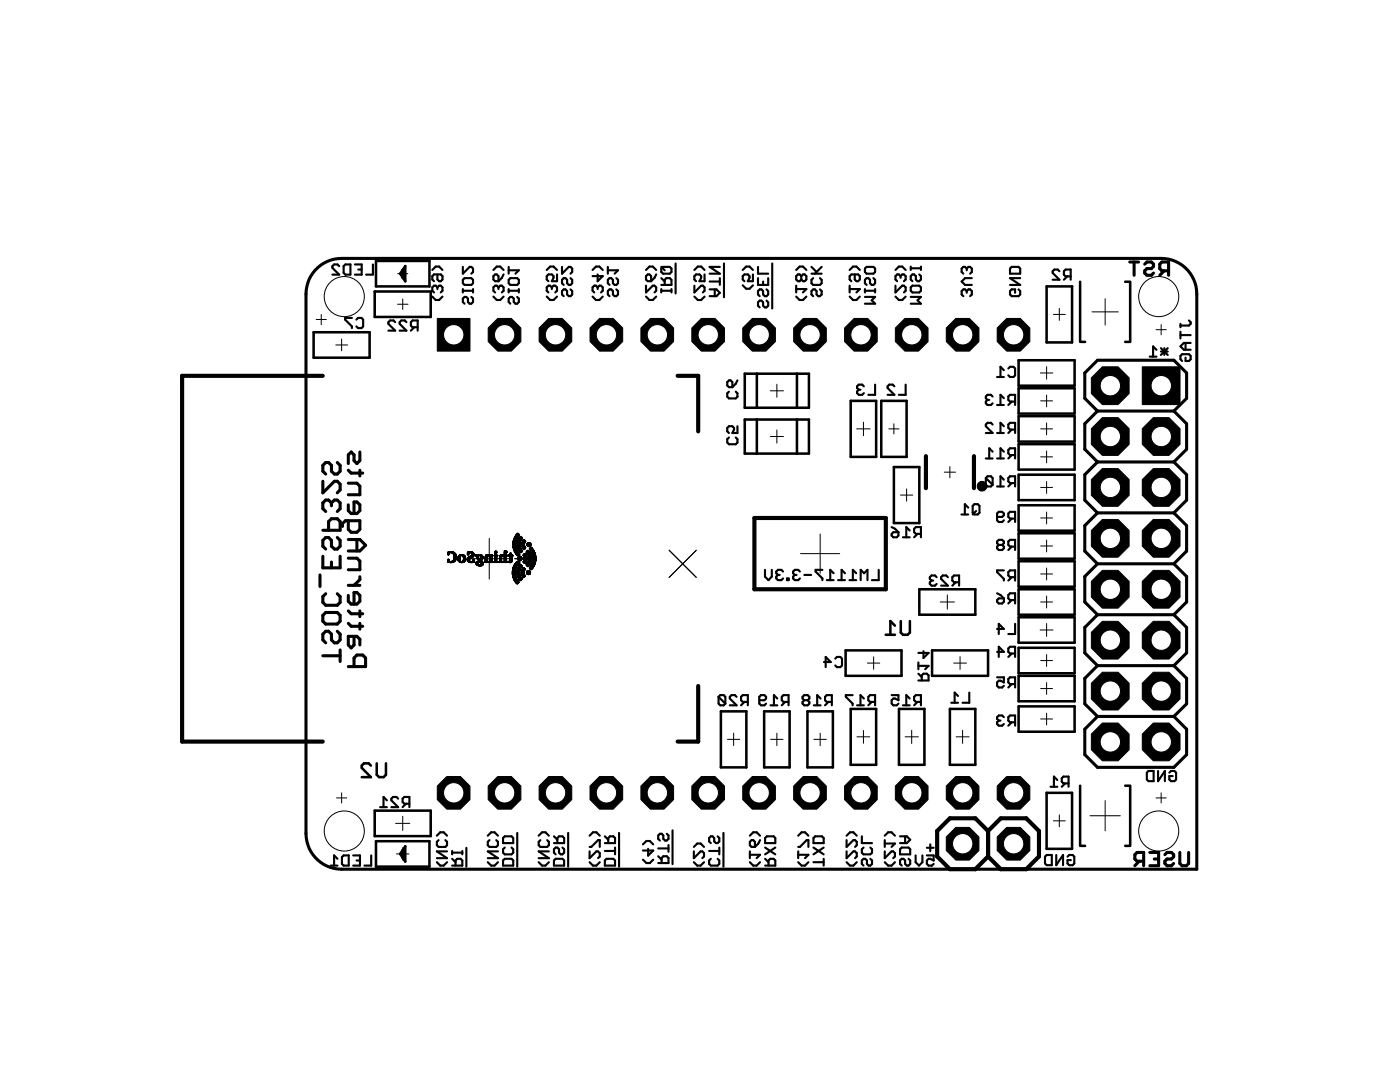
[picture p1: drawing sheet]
<svg xmlns="http://www.w3.org/2000/svg" width="279mm" height="216mm" viewBox="0 0 279 216" stroke-linecap="round" stroke-linejoin="round" font-family="sans-serif">
<g fill="none" stroke="#000" stroke-width=".2">
<path d="M79.4 54.6h2M80.4 53.6v2M80.4 59.6v2.1M220.6 59.6v5.3M63.1 63.8h2M64.1 62.7v2.1M67 68.8h2.4M68.2 67.6v2.4M79.3 60.7h2.1M153.7 78h2.7M155 76.7v2.6M207.6 74.4h2.5"/>
<path d="M207.7 80h2.4M208.9 73.2v2.4M208.9 78.8v2.4M210.2 62.7h2.4M211.4 61.6v2.3M217.9 62.2h5.3M229.4 77h4.7M230.7 65.8h2M231.7 64.8v2M231.7 74.6v4.7M153.7 87.1h2.7M155 85.8v2.6"/>
<path d="M171 85.6h2.7M172.3 84.2v2.7M177.4 85.6h2M178.4 84.6v2M179.7 98.8h2.5M180.9 97.6v2.4M188.4 94.2h2.3M189.6 93.1v2.2M207.7 85.6h2.4M207.7 97.3h2.4M207.7 91.2h2.4M208.9 84.4v2.4"/>
<path d="M208.9 90v2.4M208.9 96.1v2.3M93.6 111.5h8.1M97.6 107.4v8.1M102.7 111.5h2.1M103.7 110.5v2M133.5 109.8l5.5 5.4M139 109.8l-5.5 5.4M159.8 110.5h7.8M163.7 106.6v7.8M189.1 118.7v2.8M207.7 108.9h2.4"/>
<path d="M207.7 103.4h2.4M207.7 114.5h2.4M208.9 102.2v2.3M208.9 107.8v2.3M208.9 113.3v2.4M208.9 118.9v2.4M173.1 132.3h2.5M174.3 131.1v2.4M187.6 120.1h2.9M190.3 132.3h2.6M191.6 131v2.6M207.6 125.7h2.6"/>
<path d="M207.7 131.8h2.4M207.7 120.1h2.4M207.7 137.4h2.4M208.9 124.4v2.6M208.9 130.6v2.4M208.9 136.2v2.4M67.2 159.2h2M68.2 158.2v2M145.2 147.5h2.4M146.4 146.3v2.5M153.8 147.5h2.5M155 146.3v2.5"/>
<path d="M162.4 147.5h2.5M163.7 146.3v2.5M171 147h2.6M172.3 145.8v2.5M180.6 147h2.7M181.9 145.7v2.7M190.8 147h2.6M192.1 145.7v2.6M207.7 143.5h2.4M208.9 142.3v2.4M220.6 159.7v6.1M230.7 159.2h2"/>
<path d="M231.7 158.2v2M79 164.3h2.8M79.1 170.4h2.5M80.4 162.9v2.8M80.4 169.1v2.5M191 168.4h2.2M192.1 167.3v2.2M201.2 168.4h2.2M202.3 167.3v2.2M210.2 163.8h2.4M211.4 162.6v2.4M217.5 162.8h6.1"/>
</g>
<g fill="none" stroke="#000" stroke-width=".42">
<path d="M67.7 53.1l-.3-.3h-.7l-.4 .3v.3l1.4 1.4h-1.4M68.9 52.8h1v2h-1l-.3-.3v-1.4zM70.8 52.8h1.4v2h-1.4M71.5 53.8h.7M74.4 52.8v2h-1.3M86.3 59.2l.7 .7h.6l.7-.7M86.3 53.9l.7-.7h.6l.7 .7M87.3 54.8v1l.3 .3h.4l.3-.3v-.7l-.3-.3h-1.4l-.3 .3v.7l.3 .3M87.3 57.3l-.3-.3h-.4l-.3 .3v.7l.3 .4M87.3 57.3l.3-.3h.4l.3 .3v.7l-.3 .4M87.3 57.3v.4M92.4 55.8l.3-.3h1.4l.3 .3v.7l-.3 .4h-1.4l-.3-.4z"/>
<path d="M92.4 53.3v1.3l1.3-1.3h.4l.3 .3v.7l-.3 .3M92.4 58h2M92.4 57.7v.7M94.1 59.2l.3 .4v.7l-.3 .3h-.4l-.3-.3v-.7l-.4-.4h-.3l-.3 .4v.7l.3 .3M94.4 57.7v.7M98.5 55.1l.3-.3h.3l.4 .3v1h-.7l-.3-.3zM98.5 59.2l.6 .7h.7l.7-.7M98.5 53.9l.6-.7h.7l.7 .7M99.5 57.3l-.4-.3h-.3l-.3 .3v.7l.3 .4M99.5 57.3l.3-.3h.4l.3 .3v.7l-.3 .4M99.5 57.3v.4M100.5 54.8l-.3 .6-.7 .7"/>
<path d="M101.5 55.8l.4-.3h1.3l.3 .3v.7l-.3 .4h-1.3l-.4-.4zM101.5 58h2M101.5 53.9h2l-.6 .7M101.5 53.3v1.3M101.5 57.7v.7M103.2 59.2l.3 .4v.7l-.3 .3h-.3l-.4-.3v-.7l-.3-.4h-.3l-.4 .4v.7l.4 .3M103.5 57.7v.7M109.1 59.2l.7 .7h.7l.7-.7M109.1 53.9l.7-.7h.7l.7 .7M110.1 57.3l-.3-.3h-.3l-.4 .3v.7l.4 .4M110.1 57.3l.4-.3h.3l.4 .3v.7l-.4 .4M110.1 57.3v.4"/>
<path d="M111.2 54.8v1.3h-1.1l.4-.7v-.3l-.4-.3h-.6l-.4 .3v.7l.4 .3M112.2 53.3v1.3l1.3-1.3h.4l.3 .3v.7l-.3 .3M113.9 55.5l.3 .3v.7l-.3 .4h-.4l-.3-.4v-.7l-.4-.3h-.3l-.3 .3v.7l.3 .4M113.9 57.7l.3 .4v.7l-.3 .3h-.4l-.3-.3v-.7l-.4-.4h-.3l-.3 .4v.7l.3 .3M118.3 59.2l.6 .7h.7l.7-.7M118.3 53.9l.6-.7h.7l.7 .7M119.3 57.3l-.4-.3h-.3l-.3 .3v.7l.3 .4M119.3 57.3l.3-.3h.4l.3 .3v.7l-.3 .4M119.3 54.8v1.3l1-1h-2M119.3 57.3v.4M121.3 53.3v1.3M121.3 53.9h2l-.6 .7"/>
<path d="M123 55.5l.3 .3v.7l-.3 .4h-.3l-.4-.4v-.7l-.3-.3h-.4l-.3 .3v.7l.3 .4M123 57.7l.3 .4v.7l-.3 .3h-.3l-.4-.3v-.7l-.3-.4h-.4l-.3 .4v.7l.3 .3M128.9 55.1l.4-.3h.3l.3 .3v1h-.6l-.4-.3zM128.9 57v1.4l1.4-1.4h.3l.4 .3v.7l-.4 .4M128.9 59.2l.7 .7h.7l.7-.7M128.9 53.9l.7-.7h.7l.7 .7M131 54.8l-.4 .6-.7 .7M132 53.3l.7 .6M132 56.9h2v-1.1l-.3-.3h-.7l-.3 .3v1.1M132 53.6l.3-.3h1.4l.3 .3v.7l-.3 .3h-1.4l-.3-.3zM132 58h2M132 57.7v.7"/>
<path d="M132 55.5l.7 .7M134 57.7v.7M134.8 52.6v6M138.6 57v1.4l1.3-1.4h.4l.3 .3v.7l-.3 .4M138.6 59.2l.7 .7h.6l.7-.7M138.6 53.9l.7-.7h.6l.7 .7M140.6 54.8v1.3h-1l.3-.7v-.3l-.3-.3h-.7l-.3 .3v.7l.3 .3M141.6 57.7h1.4l.7 .7-.7 .7h-1.4M141.6 56.2h2.1M142.6 57.7v1.4M143.7 53.3h-2.1l2.1 1.3h-2.1M143.7 55.5v1.4"/>
<path d="M144.5 52.6v6.7M148.2 56.9l.7 .7h.7l.7-.7M148.2 53.9l.7-.7h.7l.7 .7M150.3 54.8v1.3h-1.1l.4-.7v-.3l-.4-.3h-.6l-.4 .3v.7l.4 .3M151.3 55.5v1.4h2v-1.4M151.3 53.3v1.3h2M152.3 56.2v.7M153 57.7l.3 .4v.7l-.3 .3h-.4l-.3-.3v-.7l-.3-.4h-.4l-.3 .4v.7l.3 .3M153 60l.3 .3v.7l-.3 .3h-.4l-.3-.3v-.7l-.3-.3h-.4l-.3 .3v.7l.3 .3M154.1 52.6v9M158.9 59.2l.7 .7h.7l.6-.7M158.9 53.9l.7-.7h.7l.6 .7"/>
<path d="M158.9 57.7h2l-.6 .7M158.9 57v1.4M159.9 55.1l-.3-.3h-.4l-.3 .3v.7l.3 .3h.4l.3-.3M159.9 55.1l.4-.3h.3l.3 .3v.7l-.3 .3h-.3l-.4-.3M159.9 55.1v.7M161.9 54.6h2.1M161.9 53.3l1.1 1M162.3 55.5l-.4 .3v.7l.4 .4h1.3l.4-.4v-.7l-.4-.3M163.6 57.7l.4 .4v.7l-.4 .3h-.3l-.3-.3v-.7l-.4-.4h-.3l-.4 .4v.7l.4 .3M164 53.3l-1.4 1.3M169.6 53.9l.6-.7h.7l.7 .7M169.6 59.2l.6 .7h.7l.7-.7"/>
<path d="M169.6 57.7h2l-.7 .7M169.6 57v1.4M170.6 54.8v1l.3 .3h.4l.3-.3v-.7l-.3-.3h-1.4l-.3 .3v.7l.3 .3M172.6 53.6l.4-.3h1.3l.3 .3v.7l-.3 .3h-1.3l-.4-.3zM172.6 59.2h2l-.6 .7 .6 .7h-2M172.6 57.7v.7M172.6 58h2M174.3 55.5l.3 .3v.7l-.3 .4h-.3l-.4-.4v-.7l-.3-.3h-.3l-.4 .3v.7l.4 .4M174.6 57.7v.7M178.7 57v1.4l1.4-1.4h.3l.3 .3v.7l-.3 .4M178.7 59.2l.7 .7h.7l.6-.7M178.7 53.9l.7-.7h.7l.6 .7"/>
<path d="M179.7 55.1l.4-.3h.3l.3 .3v.7l-.3 .3M179.7 55.1l-.3-.3h-.4l-.3 .3v.7l.3 .3M179.7 55.1v.3M181.8 57.3l.3-.3h1.4l.3 .3v.7l-.3 .4h-1.4l-.3-.4zM181.8 59.2h2l-.7 .7 .7 .7h-2M181.8 53.2v.7M181.8 53.5h2M183.5 54.8l.3 .3v.7l-.3 .3h-.4l-.3-.3v-.7l-.4-.3h-.3l-.3 .3v.7l.3 .3M183.8 53.2v.7M192.9 58.1l-.3-.4h-.3l-.4 .4v.7l.4 .3M192.9 58.1l.4-.4h.3l.4 .4v.7l-.4 .3M192.9 53.6l-.3-.3h-.3l-.4 .3v.7l.4 .3"/>
<path d="M192.9 53.6l.4-.3h.3l.4 .3v.7l-.4 .3M192.9 53.6v.3M192.9 58.1v.3M194 55.5h-1.4l-.7 .7 .7 .7h1.4M201.6 53.6l.3-.3h1.4l.3 .3v1h-2zM203.3 57.7l.3 .4v.7l-.3 .3h-1.4l-.3-.3v-.7l.3-.4h.7v.7M203.6 55.5h-2l2 1.4h-2M211.4 54.1l-.3-.3h-.7l-.3 .3v.4l1.3 1.3h-1.3M213 55.1l-.7 .7M213.7 55.1h-1l-.4-.3v-.7l.4-.3h1v2M70.2 63.4h-1.3v.4l1.3 1.3v.4M71.1 63.8l.4-.4h.6l.4 .4v1.3l-.4 .4h-.6l-.4-.4"/>
<path d="M78.9 64.3l-.4-.4h-.6l-.4 .4v.3l1.4 1.4h-1.4M81.1 64.3l-.3-.4h-.7l-.3 .4v.3l1.3 1.4h-1.3M82.7 65.3l-.7 .7M83.4 65.3h-1.1l-.3-.3v-.7l.3-.4h1.1v2.1M145.1 76.2l.4-.3h.3l.4 .3v1.1h-.7l-.4-.4zM145.5 78.1l-.4 .4v.7l.4 .3h1.3l.4-.3v-.7l-.4-.4M147.2 75.9l-.4 .7-.6 .7M171.4 77.8l-.4 .3v.3l.4 .4h.7l.3-.4M171.4 77.8h.3M172.4 77.1l-.3-.3h-.7l-.4 .3v.3l.4 .4M174.6 76.8v2h-1.3M178.5 77.1l-.3-.3h-.7l-.4 .3v.3l1.4 1.4h-1.4"/>
<path d="M180.7 76.8v2h-1.3M197.1 79.8l-.4 .3v.4l.4 .3h.7l.3-.3M197.1 79.8h.3M198.1 79.1l-.3-.3h-.7l-.4 .3v.4l.4 .3M199 75.2h1.3M200.3 73.9l-.6-.7v2M200.3 79.5l-.6-.7v2M201.2 73.5l.4-.3h.6l.4 .3v1.4l-.4 .3h-.6l-.4-.3M229.4 71.2h1.4M230.8 69.8l-.7-.7v2.1M231.7 69.5l1.3 1.3M231.7 70.1h1.3"/>
<path d="M232.4 69.5v1.3M233 69.5l-1.3 1.3M235.6 64.6v.7M235.6 66.2v1.3M235.6 66.9h2M236.6 71.4v.6h.7l.3-.3v-.7l-.3-.3h-1.4l-.3 .3v.7l.3 .3M236.6 68.4v1.4M237.3 63.9l.3 .4v.3l-.3 .4h-1.7M237.6 68.4h-1.3l-.7 .7 .7 .7h1.3M145.5 87.3l-.4 .3v.7l.4 .3h1.3l.4-.3v-.7l-.4-.3M147.2 85v1.4h-1l.3-.7v-.3l-.3-.4h-.7l-.4 .4v.7l.4 .3M196.7 95.4l.4-.4h.7l.3 .4v1.3"/>
<path d="M196.7 95.4v1.3l.4 .4h.7l.3-.4M196.7 95.4l1.4 1.3M196.7 91.5h1.4M198.1 84.7l-.3-.3h-.7l-.4 .3v.3l1.4 1.4h-1.4M198.1 90.1l-.7-.6v2M199 97.1h1.3M199 91.5h1.3M199 86.4h1.3M199 80.8h1.3M200.3 85l-.6-.6v2M200.3 90.1l-.6-.6v2M200.3 95.7l-.6-.7v2.1"/>
<path d="M201.9 96.4l-.7 .7M201.9 90.8l-.7 .7M201.9 85.7l-.7 .7M201.9 80.1l-.7 .7M202.6 80.1h-1l-.4-.3v-.7l.4-.3h1v2M202.6 85.7h-1l-.4-.3v-.7l.4-.3h1v2M202.6 90.8h-1l-.4-.3v-.7l.4-.3h1v2M202.6 96.4h-1l-.4-.3v-.7l.4-.4h1v2.1M152.7 113.7v1.4l.7 .7 .6-.7v-1.4M155.3 114.7l-.4 .4v.3l.4 .4h.6l.4-.4M155.3 114.7h.3M156.3 114l-.4-.3h-.6l-.4 .3v.4l.4 .3"/>
<path d="M157.1 115.4h.3v.4h-.3zM158.6 114.7l-.3 .4v.3l.3 .4h.7l.3-.4M158.6 114.7h.4M159.6 114l-.3-.3h-.7l-.3 .3v.4l.3 .3M160.5 114.7h1.4M164.1 113.7h-1.3v.3l1.3 1.4v.4M165 115.8h1.4M166.4 114.4l-.7-.7v2.1M167.3 115.8h1.3M168.6 114.4l-.6-.7v2.1M169.5 115.8h1.4M170.9 114.4l-.7-.7v2.1"/>
<path d="M171.8 115.8v-2.1l.6 .7 .7-.7v2.1M175.4 113.7v2.1h-1.4M177.9 106.5l.4-.3h1v.7l-.3 .3h-.7l-.4-.3zM177.9 105.2l.7 .3 .7 .7M180.2 107.2h1.3M181.5 105.9l-.6-.7v2M183.1 106.5l-.7 .7M183.8 106.5h-1l-.4-.3v-.7l.4-.3h1v2M185.9 115.8l-.3 .4v.3l.3 .4h.7l.3-.4M185.9 115.8h.3M186.9 115.2l-.3-.4h-.7l-.3 .4v.3l.3 .3M189.2 115.2l-.4-.4h-.6l-.4 .4v.3l1.4 1.4h-1.4"/>
<path d="M190.7 116.2l-.6 .7M191.4 116.2h-1l-.3-.4v-.6l.3-.4h1v2.1M191.9 102.7h1.3M193.2 101.3l-.6-.7v2.1M194.1 100.9l.4-.3h.6l.4 .3v1.4l-.4 .4h-.6l-.4-.4zM194.8 102l-.7 .7M199 119.7l.3-.3h1v.7l-.3 .3h-.7l-.3-.3zM199 103.1h1l.3-.3v-.3l-.3-.4h-.7l-.3 .4v1.3l.3 .4h.7l.3-.4M199 118.4l.7 .3 .6 .7M199.3 108.7l-.3-.3v-.3l.3-.4h.7l.3 .4v.3l-.3 .3M199.3 108.7l-.3 .4v.3l.3 .3h.7l.3-.3v-.3l-.3-.4M199.3 108.7h.7"/>
<path d="M200.3 113.8h-1.3v.4l1.3 1.3v.3M201.9 109.1l-.7 .6M201.9 119.7l-.7 .7M201.9 103.5l-.7 .7M201.9 115.2l-.7 .6M202.6 103.5h-1l-.4-.4v-.6l.4-.4h1v2.1M202.6 109.1h-1l-.4-.4v-.6l.4-.4h1v2M202.6 115.2h-1l-.4-.4v-.6l.4-.4h1v2M202.6 119.7h-1l-.4-.3v-.7l.4-.3h1v2M143.4 139l.3-.3h.7l.4 .3v1.4M143.4 139v1.4l.3 .3h.7l.4-.3M143.4 139l1.4 1.4"/>
<path d="M147 139l-.3-.3h-.7l-.4 .3v.4l1.4 1.3h-1.4M151.5 139.7h1l.4-.3v-.4l-.4-.3h-.6l-.4 .3v1.4l.4 .3h.6l.4-.3M155.1 139.4l-.6-.7v2M160.5 139.7l-.3-.3v-.4l.3-.3h.7l.3 .3v.4l-.3 .3M160.5 139.7l-.3 .4v.3l.3 .3h.7l.3-.3v-.3l-.3-.4M160.5 139.7h.7M163.8 139.4l-.7-.7v2M164.4 132.1h1.4l-1-1v2M166.7 131.4l.3-.3h.7l.3 .3v1.4l-.3 .3h-.7l-.3-.3M170.2 138.7h-1.4v.3l1.4 1.4v.3M172.4 139.4l-.7-.7v2M177.9 138.7h1.4v1l-.7-.3h-.3l-.4 .3v.7l.4 .3h.7l.3-.3"/>
<path d="M181.5 139.4l-.6-.7v2M183.3 135.8h2v-1l-.3-.4h-.7l-.3 .4v1M183.3 134.4l.7 .7M183.3 132.9h2l-.7 .6M183.3 132.2v1.3M184.3 129.9v1.4l1-1h-2M191.2 138.9l-.7-.7v2M193.4 138.2v2h-1.3M199 135.1h1.3v1.1l-.6-.4h-.4l-.3 .4v.6l.3 .4h.7l.3-.4M199 125.5h1.3l-1-1v2M199 130.1h1.3l-1-1v2M201.9 130.4l-.7 .7"/>
<path d="M201.9 136.5l-.7 .7M202.6 124.5v2h-1.4M202.6 130.4h-1l-.4-.3v-.7l.4-.3h1v2M202.6 136.5h-1l-.4-.3v-.7l.4-.4h1v2.1M77.2 159.7l-.7-.7v2.1M79.5 159.4l-.4-.4h-.7l-.3 .4v.3l1.4 1.4h-1.4M148.6 140.1l-.7 .6M149.2 140.1h-1l-.3-.4v-.7l.3-.3h1v2M153.8 140.7h1.3M156.7 140.1l-.7 .6M157.4 140.1h-1l-.4-.4v-.7l.4-.3h1v2M162.4 140.7h1.4"/>
<path d="M165.3 140.1l-.6 .6M166 140.1h-1l-.3-.4v-.7l.3-.3h1v2M171 140.7h1.4M174 140.1l-.7 .6M174.6 140.1h-1l-.3-.4v-.7l.3-.3h1v2M180.2 140.7h1.3M183.1 140.1l-.7 .6M183.8 140.1h-1l-.4-.4v-.7l.4-.3h1v2M189.8 140.2h1.4M199.3 143.8l-.3 .3v.4l.3 .3h.7l.3-.3M199.3 143.8h.4M200.3 143.1l-.3-.3h-.7l-.3 .3v.3l.3 .4"/>
<path d="M201.9 144.1l-.7 .7M202.6 144.1h-1l-.4-.3v-.7l.4-.3h1v2M209.7 157h1.3M211 155.6l-.7-.6v2M212.6 156.3l-.7 .7M213.3 156.3h-1.1l-.3-.3v-.7l.3-.3h1.1v2M228.9 154.2l.3-.4h1v2.1h-1l-.3-.4zM231.1 153.8v2.1l1.4-2.1v2.1M233.4 154.2l.3-.4h.7l.3 .4v1.3l-.3 .4h-.7l-.3-.4v-.6h.6M66 172.7h1.4M67.4 171.4l-.7-.7v2M68.2 171l.4-.3h1v2h-1l-.4-.3z"/>
<path d="M70.5 170.7h1.3v2h-1.3M71.2 171.7h.6M74.1 170.7v2h-1.4M75.9 161.1h1.3M81 160.4l-.7 .7M81.7 160.4h-1l-.4-.4v-.6l.4-.4h1v2.1M87.2 172l.7 .7h.6l.7-.7M87.2 166.8l.7-.7h.6l.7 .7M87.5 167.6l-.3 .4v.7l.3 .3h1.4l.3-.3v-.7l-.3-.4M89.2 169.9h-2l2 1.3h-2M90.2 172.7h2.1v-1l-.4-.3h-.7l-.3 .3v1M90.2 171.4l.7 .6"/>
<path d="M90.2 169.8v.7M90.2 170.1h2.1M92.3 169.8v.7M93.1 169.2v3.7M97.3 172l.7 .7h.7l.7-.7M97.3 166.8l.7-.7h.7l.7 .7M97.7 167.6l-.4 .4v.7l.4 .3h1.3l.4-.3v-.7l-.4-.4M99.4 169.9h-2.1l2.1 1.3h-2.1M100.4 171.7l.3-.3h1.4l.3 .3v1h-2zM100.4 167.2l.3-.3h1.4l.3 .3v1h-2zM100.7 169.1l-.3 .4v.6l.3 .4h1.4l.3-.4v-.6l-.3-.4M103.2 166.2v6.7"/>
<path d="M107.5 172l.7 .7h.7l.6-.7M107.5 166.8l.7-.7h.7l.6 .7M107.8 167.6l-.3 .4v.7l.3 .3h1.4l.3-.3v-.7l-.3-.4M109.5 169.9h-2l2 1.3h-2M110.6 171.7l.3-.3h1.3l.4 .3v1h-2zM110.6 168.2h2v-1l-.4-.3h-.6l-.4 .3v1M110.6 166.9l.6 .7M112.2 169.1l.4 .4v.6l-.4 .4h-.3l-.3-.4v-.6l-.4-.4h-.3l-.3 .4v.6l.3 .4M113.4 166.2v6.7M117.7 169h.3l1.4-1.4h.3v1.4M117.7 172l.6 .7h.7l.7-.7M117.7 169.9v1.3l1.3-1.3h.4l.3 .3v.7l-.3 .3"/>
<path d="M117.7 166.8l.6-.7h.7l.7 .7M120.7 171.7l.4-.3h1.3l.3 .3v1h-2zM120.7 168.2h2v-1l-.3-.3h-.7l-.3 .3v1M120.7 169.8h2M120.7 166.9l.7 .7M122.7 169.1v1.4M123.5 166.2v6.7M128.3 171.5l.7 .7h.7l.7-.7M128.3 168.5l.7-.7h.7l.7 .7M129.3 169.4v1.3l1.1-1h-2.1M131.4 172.2h2v-1l-.3-.3h-.7l-.4 .3v1M131.4 170.9l.6 .6"/>
<path d="M131.4 169.3h2M133.1 166.4l.3 .3v.7l-.3 .3h-.4l-.3-.3v-.7l-.4-.3h-.3l-.3 .3v.7l.3 .3M133.4 168.6v1.4M134.2 165.7v6.7M138.5 172l.6 .7h.7l.7-.7M138.5 169.9v1.3l1.3-1.3h.4l.3 .3v.7l-.3 .3M138.5 169l.6-.7h.7l.7 .7M141.5 169.8h2.1M141.9 171.4l-.4 .3v.7l.4 .3h1.3l.4-.3v-.7l-.4-.3M143.2 166.9l.4 .3v.7l-.4 .3h-.3l-.4-.3v-.7l-.3-.3h-.3l-.4 .3v.7l.4 .3M143.6 169.1v1.4M144.4 166.2v6.7"/>
<path d="M149.6 168l.4-.4h.3l.4 .4v1h-.7l-.4-.3zM149.6 172l.7 .7h.7l.7-.7M149.6 170.6h2.1l-.7 .6M149.6 166.8l.7-.7h.7l.7 .7M149.6 169.9v1.3M151.7 167.6l-.4 .7-.6 .7M152.7 172.7h2v-1l-.3-.3h-.7l-.3 .3v1M152.7 167.2l.3-.3h1.4l.3 .3v1h-2zM152.7 171.4l.7 .6M152.7 169.1l2 1.4M154.7 169.1l-2 1.4M159.3 172l.7 .7h.7l.6-.7"/>
<path d="M159.3 170.6h2l-.6 .6M159.3 169h.3l1.4-1.4h.3v1.4M159.3 166.8l.7-.7h.7l.6 .7M159.3 169.9v1.3M162.3 167.2l.4-.3h1.3l.4 .3v1h-2.1zM162.3 172h2.1M162.3 169.1l2.1 1.4M164.4 171.4v1.3M164.4 169.1l-2.1 1.4M169 172l.6 .7h.7l.7-.7M169 169.9v1.3l1.3-1.3h.3l.4 .3v.7l-.4 .3M169 166.8l.6-.7h.7l.7 .7"/>
<path d="M169 167.6v1.4l1.3-1.4h.3l.4 .4v.7l-.4 .3M172 166.9v1.3h2M172.3 169.1l-.3 .4v.6l.3 .4h1.4l.3-.4v-.6l-.3-.4M173.7 171.4l.3 .3v.7l-.3 .3h-.3l-.4-.3v-.7l-.3-.3h-.4l-.3 .3v.7l.3 .3M176.6 172l.6 .7h.7l.7-.7M176.6 169.9v1.3l1.3-1.3h.4l.3 .3v.7l-.3 .3M176.6 166.8l.6-.7h.7l.7 .7M176.6 168.3h2l-.7 .7M176.6 167.6v1.4M179.6 169.5l.4-.4h1.3l.4 .4v1h-2.1zM179.6 166.9h1.4l.7 .7-.7 .6h-1.4M180.6 166.9v1.3"/>
<path d="M181.3 171.4l.4 .3v.7l-.4 .3h-.3l-.4-.3v-.7l-.3-.3h-.3l-.4 .3v.7l.4 .3M182.7 170.7v1.3l.7 .7 .7-.7v-1.3M185 170.7h1.3v1l-.6-.3h-.4l-.3 .3v.7l.3 .3h.7l.3-.3M185 169.2h1.3M185.7 168.5v1.3M208.9 170.6h1v2h-1l-.3-.3v-1.4zM210.8 170.6v2l1.4-2v2M213 170.9l.4-.3h.7l.3 .3v1.4l-.3 .3h-.7l-.4-.3v-.7h.7"/>
</g>
<g fill="none" stroke="#000" stroke-width=".61">
<path d="M225.5 52.3h1.7M226.3 52.3v2.6M228.5 52.7l.4-.4h.9l.4 .4v.4l-.4 .5h-.9l-.4 .4v.5l.4 .4h.9l.4-.4M232.3 54l-.8 .9M233.2 54h-1.3l-.4-.4v-.9l.4-.4h1.3v2.6M64.4 96v2.3l2.3-2.3h.6l.6 .6v1.1l-.6 .6M67.3 92.3l.6 .6v1.1l-.6 .6h-.6l-.6-.6v-1.1l-.5-.6h-.6l-.6 .6v1.1l.6 .6M69.5 96.4h1.7l.6 .6v1.7h-2.3M69.5 93.8l.6 .6h2.3M71.8 90.2v1.7l-.6 .6-.5-.6v-1.1l-.6-.6-.6 .6v1.7M71.8 93.8v1.2M219 82l-2.5-2.5v-5.1l2.5-2.5h15.3l2.5 2.5v5.1l-2.5 2.5"/>
<path d="M219 82l-2.5 2.6v5l2.5 2.6M219 92.2l-2.5 2.5v5.1l2.5 2.5M219 82h15.3M219 92.2h15.3M234.3 82l2.5 2.6v5l-2.5 2.6M234.3 92.2l2.5 2.5v5.1l-2.5 2.5M63.9 114.7v2.3M64.4 105.8h3.5v-1.7l-.6-.6h-1.2l-.5 .6v1.7M64.4 111v2.3h3.5v-2.3M65 118.5l-.6 .5v1.2l.6 .6h2.3l.6-.6v-1.2l-.6-.5M66.1 100.4l.6-.6h.6l.6 .6v1.1l-.6 .6M66.1 100.4v.5"/>
<path d="M66.1 112.1v1.2M66.1 100.4l-.5-.6h-.6l-.6 .6v1.1l.6 .6M67.3 107.3l.6 .5v1.2l-.6 .6h-.6l-.6-.6v-1.2l-.5-.5h-.6l-.6 .5v1.2l.6 .6M69.5 100.7v1.2l.6 .6h1.1l.6-.6v-1.2l-.6-.5h-.5v2.3M69.5 118.8v1.2l.6 .5h1.1l.6-.5v-1.2l-.6-.6h-.5v2.3M69.5 103.9v1.7l.6 .6h1.1l.6-.6v-1.7h-2.9l-.6 .6v.6M69.5 111.4h1.7l.6 .6v1.7h-2.3M69.5 116.8h2.3M69.5 107.7h2.3l1.2 1.1-1.2 1.1h-2.3M71.2 107.7v2.2M71.8 115.1v.6l-1.1 1.1M219 102.3l-2.5 2.6v5.1l2.5 2.5"/>
<path d="M219 112.5l-2.5 2.5v5.1l2.5 2.6M219 102.3h15.3M219 112.5h15.3M234.3 102.3l2.5 2.6v5.1l-2.5 2.5M234.3 112.5l2.5 2.5v5.1l-2.5 2.6M64.4 130.9h3.5M65 122.2h2.3l.6 .6v1.2l-.6 .5h-2.3l-.6-.5v-1.2zM67.3 126l.6 .5v1.2l-.6 .6h-.6l-.6-.6v-1.2l-.5-.5h-.6l-.6 .5v1.2l.6 .6M67.9 129.7v2.3M69.5 133h3.5v-1.7l-.6-.6h-1.2l-.5 .6v1.7M69.5 124.4l.6 .6h2.3M69.5 121.9l.6 .6h2.3"/>
<path d="M70.7 127v1.7l-.6 .6-.6-.6v-1.7h1.7l.6 .6v1.1M71.8 121.9v1.1M71.8 124.4v1.1M219 122.7l-2.5 2.5v5.1l2.5 2.5M219 132.8l-2.5 2.6v5l2.5 2.6M219 122.7h15.3M219 132.8h15.3M234.3 122.7l2.5 2.5v5.1l-2.5 2.5M234.3 132.8l2.5 2.6v5l-2.5 2.6M219 143l-2.5 2.5v5.1l2.5 2.5h15.3l2.5-2.5v-5.1l-2.5-2.5M219 143h15.3M227.4 171.9l-.9 .8"/>
<path d="M228.2 171.9h-1.3l-.4-.5v-.9l.4-.4h1.3v2.6M229.5 170.1h1.7v2.6h-1.7M230.4 171.4h.8M232.5 170.5l.4-.4h.9l.4 .4v.5l-.4 .4h-.9l-.4 .5v.4l.4 .4h.9l.4-.4M235.5 170.1v2.2l.4 .4h.9l.4-.4v-2.2"/>
</g>
<g fill="none" stroke="#000" stroke-width=".51">
<path d="M74.8 58.2h11.2v5h-11.2zM75 52.1h10.7v5h-10.7zM80.4 53.8v1.6M80.6 53.6v2M80.9 53.1v3l-1-1.5zM208.9 57.1h5.1v11.2h-5.1zM215.6 56.2v12M224.6 56.2h.8M225.6 56.2v12M62.6 66.3h11.2v5.1h-11.2zM148.6 74.6h12.8v6.8h-12.8zM151 74.6v6.8"/>
<path d="M159 74.6v6.8M169.8 80h5.1v11.2h-5.1zM175.9 80h5v11.2h-5zM203.3 71.9h11.2v5.1h-11.2zM203.3 77.5h11.2v5h-11.2zM215.8 68.2h.8M224.6 68.2h.8M148.6 83.7h12.8v6.8h-12.8zM151 83.7v6.8M159 83.7v6.8M178.4 93.2h5.1v11.2h-5.1zM196 97h-.4v.4"/>
<path d="M203.3 83h11.2v5.1h-11.2zM203.3 88.6h11.2v5.1h-11.2zM203.3 94.7h11.2v5.1h-11.2zM183.5 117.6h11.1v5.1h-11.1zM203.3 100.8h11.2v5.1h-11.2zM203.3 106.4h11.2v5.1h-11.2zM203.3 112h11.2v5.1h-11.2zM203.3 117.6h11.2v5.1h-11.2zM168.8 129.8h11.1v5.1h-11.1zM176.8 126.7h1.8M178.6 124.8l-.9-.9v2.8M179.8 123.9v2.3l.4 .5h.9l.5-.5v-2.3"/>
<path d="M186 129.8h11.2v5.1h-11.2zM203.3 123.2h11.2v5h-11.2zM203.3 129.3h11.2v5h-11.2zM203.3 134.9h11.2v5h-11.2zM74 152.8l-.4-.5h-1l-.4 .5v.4l1.8 1.9h-1.8M75.2 152.3v2.3l.4 .5h1l.4-.5v-2.3M143.9 141.9h5v11.2h-5zM152.5 141.9h5.1v11.2h-5.1zM161.1 141.9h5.1v11.2h-5.1zM169.8 141.5h5.1v11.1h-5.1zM179.4 141.5h5.1v11.1h-5.1zM189.6 141.5h5v11.1h-5z"/>
<path d="M203.3 140.9h11.2v5.1h-11.2zM208.9 158.2h5.1v11.2h-5.1zM215.6 156.8v12M224.6 156.8h.8M225.6 156.8v12M74.8 161.8h11.2v5h-11.2zM75 167.9h10.7v5h-10.7zM80.4 169.6v1.6M80.6 169.4v2M80.9 168.9v3l-1-1.5zM215.8 168.8h.8M224.6 168.8h.8"/>
</g>
<g fill="#000" stroke="#000" stroke-width=".2">
<path d="M228 73.2h7.5v7.5h-7.5zM89.4 111.7h.2zM89.4 111.6l.2 .1zM89.4 111.6h.2zM89.4 110.7h.2zM89.4 110.6l.2 .1zM89.4 110.6h.2zM89.4 111.8l.2 .1zM89.4 111.8h.2zM89.4 111.7l.2 .1zM89.4 110.5l.2 .1zM89.4 110.5h.2z"/>
<path d="M89.4 110.4l.2 .1zM89.4 112h.3zM89.4 111.9l.3 .1zM89.4 111.9h.3zM89.4 111.8l.3 .1zM89.4 110.4l.3 .1zM89.4 110.4h.3zM89.4 110.3l.3 .1zM89.4 110.3h.3zM89.4 112l.4 .1zM89.4 110.3h.4zM89.8 112.2l.4 .1z"/>
<path d="M89.8 110.1h.4zM89.6 110.1h.7zM89.7 112.2h.6zM89.5 112.2h.9zM89.5 110.1l.9 .1zM89.5 110.2h1zM89.5 112.1l1 .1zM89.4 112.1l1.2 .1zM89.4 110.2h1.2zM89.4 112.1h1.2zM89.4 110.2l1.2 .1zM89.4 112.1h1.3z"/>
<path d="M89.4 110.2l1.3 .1zM90.1 112l.6 .1zM90.1 110.3h.6zM90.2 112h.5zM90.2 110.3l.5 .1zM90.2 110.3h.5zM90.2 112h.6zM90.3 110.3l.5 .1zM90.3 112h.5zM90.3 111.9l.5 .1zM90.3 110.4h.5zM90.4 111.9h.4z"/>
<path d="M90.4 110.4h.4zM90.4 110.4l.4 .1zM90.4 111.8l.5 .1zM90.4 110.4l.5 .1zM90.4 111.8h.5zM90.4 110.5h.5zM90.5 111.8h.4zM90.5 110.5l.4 .1zM90.5 110.5h.4zM90.5 111.7l.5 .1zM90.5 110.6h.5zM90.5 111.7h.5z"/>
<path d="M90.6 111.7h.4zM90.6 110.6l.4 .1zM90.6 111.6l.4 .1zM90.6 110.7h.4zM90.6 111.5l.4 .1zM90.6 110.7l.4 .1zM90.6 111.6h.4zM90.6 111.5h.5zM90.6 110.8l.5 .1zM90.6 110.8h.5zM90.6 111.4l.5 .1zM90.6 111.4h.5z"/>
<path d="M90.7 111.3l.4 .1zM90.7 111h.4zM90.6 110.9l.5 .1zM90.6 110.9h.5zM90.6 111.3l.5 .1zM90.6 111.3h.5zM90.6 111.2l.5 .1zM90.6 111.2h.5zM90.6 111.1l.5 .1zM90.6 111.1h.5zM90.6 111l.5 .1zM90.6 111h.5z"/>
<path d="M91.4 111.6h.4zM91.4 111.5l.4 .1zM91.4 111.5h.4zM91.4 111.4l.4 .1zM91.4 111.4h.4zM91.4 111.3l.4 .1zM91.4 111.3h.4zM91.4 111.6l.4 .1zM91.4 111.7l.4 .1zM91.4 111.7h.4zM91.4 111.2l.4 .1zM91.4 111.2h.4z"/>
<path d="M91.4 111.1l.4 .1zM91.4 111.8l.4 .1zM91.4 111.8h.4zM91.4 111.1h.4zM91.5 111.9h.4zM91.5 111.8l.4 .1zM91.5 111l.4 .1zM91.5 111h.4zM91.5 111.9l.4 .1zM91.5 112h.4zM91.5 110.9l.4 .1zM91.5 112h.5z"/>
<path d="M91.5 110.9h.5zM91.6 112l.4 .1zM91.6 110.8l.4 .1zM91.6 112.1h.5zM91.6 110.8l.5 .1zM92 110.7h.3zM92 112.2l.3 .1zM91.9 110.7h.5zM91.9 112.2h.5zM91.8 110.7h.7zM91.8 112.2h.7zM91.7 110.7l.8 .1z"/>
<path d="M91.8 112.1l.8 .1zM91.7 112.1l.9 .1zM91.7 110.7l.9 .1zM91.7 112.1h.9zM91.7 110.8h.9zM91.6 112.1h1zM91.6 110.8h1zM92.2 112.1h.5zM92.2 110.8l.5 .1zM92.3 110.8l.4 .1zM92.3 112l.4 .1zM92.3 112h.4z"/>
<path d="M92.3 110.9h.4zM92.4 112h.4zM92.4 111h.4zM92.4 110.9l.4 .1zM92.4 111.9l.4 .1zM92.4 111.9h.4zM92.4 111l.4 .1zM92.4 111.8l.5 .1zM92.4 111.8h.5zM92.4 111.1h.5zM92.5 111.8h.4zM92.5 111.1h.4z"/>
<path d="M92.5 111.7l.4 .1zM92.5 111.7h.4zM92.5 111.6l.4 .1zM92.5 111.2l.4 .1zM92.5 111.2h.4zM92.5 111.1l.4 .1zM92.5 111.6h.4zM92.5 111.5l.4 .1zM92.5 111.5h.4zM92.5 111.4l.4 .1zM92.5 111.4h.4zM92.5 111.3l.4 .1z"/>
<path d="M92.5 111.3h.4zM93.3 110.7h.2zM93.3 110.6l.2 .1zM93.3 110.6h.2zM93.3 110.5l.2 .1zM93.3 110.5h.3zM93.3 110.4l.3 .1zM93.3 110.4h.3zM93.3 110.3l.3 .1zM93.3 110.3h.3zM93.2 111.7l.5 .1zM93.2 111.7h.5z"/>
<path d="M93.3 111.8h.4zM93.3 111.7l.4 .1zM93.3 111.9h.4zM93.3 111.8l.4 .1zM93.2 111.6l.5 .1zM93.2 111.6h.5zM93.3 110.3h.4zM93.3 111.9l.4 .1zM93.2 111.5l.5 .1zM93.3 112h.5zM93.4 112h.4zM93.2 111.5h.6z"/>
<path d="M93.3 111.5h.5zM93.4 112h.5zM93.3 111.4l.6 .1zM93.3 111.4h.6zM93.4 112l.6 .1zM93.3 111.4h.7zM93.3 111.3l.7 .1zM93.7 110.1h.3zM93.3 111.3l.8 .1zM93.3 111.3h.8zM93.6 110.1h.5zM93.4 111.3h.8z"/>
<path d="M93.4 111.2l.8 .1zM93.4 110.1l.8 .1zM93.9 112.2l.4 .1zM93.4 111.2l.9 .1zM93.5 111.2h.8zM93.4 110.2h.9zM93.3 110.2h1zM93.3 110.2h1.1zM93.5 111.1l.9 .1zM93.3 110.2l1.1 .1zM93.6 111.1h.8zM93.7 112.2h.7z"/>
<path d="M94 110.3h.4zM94 110.3h.5zM93.7 111l.8 .1zM94.1 110.3l.4 .1zM93.7 111h.8zM93.8 111h.7zM93.7 112.2h.8zM93.9 111h.6zM94.1 110.4h.4zM94 110.9l.6 .1zM94 110.9h.6zM94.2 110.4l.4 .1z"/>
<path d="M94.1 110.4h.5zM93.9 110.9l.7 .1zM94 110.8l.6 .1zM94.1 110.8h.5zM93.6 112.1l1 .1zM94.1 110.7l.5 .1zM94.2 110.6h.4zM94.2 110.5l.4 .1zM94.2 110.5h.4zM94.2 110.7h.4zM94.2 110.6l.4 .1zM93.6 112.1l1.1 .1z"/>
<path d="M93.5 112.1h1.2zM93.4 112.1h1.3zM94.2 112l.5 .1zM94.3 112h.4zM94.4 112h.3zM94.4 111.7l.3 .1zM94.4 111.7h.3zM94.4 111.6l.3 .1zM94.4 111.6h.3zM94.4 111.9l.3 .1zM94.4 111.9h.3zM94.4 111.8l.3 .1z"/>
<path d="M94.4 111.8h.3zM95 112.5h.3zM95 112.6h.4zM95 112.5l.4 .1zM95 112.4l.4 .1zM95 112.4h.4zM95 112.3l.4 .1zM95.1 112.6h.3zM95.1 112.6l.3 .1zM95 112.3h.4zM95.1 112.6l.4 .1zM95.1 112.7h.4z"/>
<path d="M95.1 111l.4 .1zM95 112.2l.5 .1zM95.1 111.3h.4zM95.1 111.2l.4 .1zM95.1 111.2h.4zM95.1 111.1l.4 .1zM95.1 111.1h.4zM95.2 111.4h.3zM95.1 111.3l.4 .1zM95.1 111h.4zM95.2 111h.3zM95.2 111.4l.3 .1z"/>
<path d="M95.2 110.9l.3 .1zM94.8 110.9l.7 .1zM95.2 111.4l.4 .1zM94.8 110.9h.8zM95.2 112.7l.4 .1zM95 112.2l.6 .1zM95.2 111.5h.4zM94.8 110.8l.8 .1zM94.8 110.8h.9zM95.3 111.5h.4zM95 112.2h.7zM95 112.2h.9z"/>
<path d="M95.6 110.7h.3zM95.6 112.9h.4zM95.6 111.7h.4zM95.5 110.7h.5zM95.9 111.7h.1zM95.5 111.6l.5 .1zM95.8 111.7l.3 .1zM95.9 111.7l.2 .1zM95.4 110.7h.7zM95.5 112.9h.6zM95.9 111.8h.2zM95.4 111.6l.7 .1z"/>
<path d="M95.3 110.7l.8 .1zM95 112.1l1.1 .1zM95.1 112.1h1zM95.8 111.8l.3 .1zM95.9 111.8l.2 .1zM95.1 112.1h1.1zM95.2 112l1 .1zM95.3 112h.9zM95.4 112h.8zM95.6 111.9l.6 .1zM95.8 111.9h.4zM95.9 111.9h.3z"/>
<path d="M95.4 111.6h.8zM94.8 110.7l1.4 .1zM95.4 112.8l.8 .1zM95.3 111.6h.9zM94.8 110.8h1.4zM95.3 111.5l.9 .1zM95.8 110.8h.4zM95 112.1l1.2 .1zM95.3 112.8h1zM95.8 111.5h.5zM95.8 110.8l.5 .1zM95.9 112.2h.4z"/>
<path d="M95.9 111.5h.4zM95.9 110.9h.4zM95.9 110.8l.4 .1zM95.2 112.8h1.1zM96 112.2h.3zM95.9 110.9l.4 .1zM95.2 112.7l1.1 .1zM96 112.2l.3 .1zM95.9 111.4l.4 .1zM95.9 111h.4zM96 112.2l.4 .1zM95.9 111.4l.5 .1z"/>
<path d="M95.9 111.4h.5zM95.9 110.9l.5 .1zM95.9 112.7l.5 .1zM95.9 112.7h.5zM96 112.3h.4zM95.9 111.3l.5 .1zM96 111.1h.4zM96 111l.4 .1zM95.9 111h.5zM95.9 112.6l.5 .1zM96 111.3h.4zM96 111.2l.4 .1z"/>
<path d="M96 111.2h.4zM96 111.1l.4 .1zM96 112.6h.4zM96.1 112.4h.3zM96 112.3l.4 .1zM96.1 112.5h.3zM96.1 112.4l.3 .1zM96 112.6h.5zM96 112.5l.5 .1zM96 112.5h.5zM96.8 112l.4 .1zM96.8 112h.4z"/>
<path d="M96.8 111.9l.4 .1zM96.8 111.9h.4zM96.8 111.8l.4 .1zM96.8 111.8h.4zM96.8 111.7l.4 .1zM96.8 111.7h.4zM96.8 111.6l.4 .1zM96.8 111.6h.4zM96.8 111.5l.4 .1zM96.8 111.5h.4zM96.8 111.4l.4 .1zM96.8 111.4h.4z"/>
<path d="M96.8 111.3l.4 .1zM96.8 111.3h.4zM96.8 111.2l.4 .1zM96.8 111.2h.4zM96.8 111.1l.4 .1zM96.8 112.1h.4zM96.8 111.1h.5zM96.9 111l.4 .1zM96.9 111h.4zM96.6 112.1h.8zM97.2 110.7h.2zM96.6 112.2h.8z"/>
<path d="M96.6 112.1l.8 .1zM96.9 110.9l.5 .1zM97.1 110.7h.4zM97 110.7h.5zM97 110.7l.6 .1zM97 110.8h.7zM96.9 110.8h.8zM97.8 110.7h.2zM97.8 110.7h.3zM97.8 112l.4 .1zM97.8 112h.4zM97.8 111.9l.4 .1z"/>
<path d="M97.8 111.9h.4zM97.8 111.8l.4 .1zM97.8 111.8h.4zM97.8 111.7l.4 .1zM97.8 111.7h.4zM97.8 111.6l.4 .1zM97.8 111.6h.4zM97.8 111.5l.4 .1zM97.8 111.5h.4zM97.8 111.4l.4 .1zM97.8 111.4h.4zM97.8 111.3l.4 .1z"/>
<path d="M97.8 111.3h.4zM97.8 111.2l.4 .1zM97.8 111.2h.4zM97.8 111.1l.4 .1zM97.8 111.1h.4zM97.8 111l.4 .1zM97.8 111h.4zM97.7 111h.5zM97.6 110.9l.6 .1zM97.8 112.1h.4zM97.8 110.7l.4 .1zM97.8 110.7l.5 .1z"/>
<path d="M97.8 110.8h.5zM97.6 112.2h.8zM97.6 112.1l.8 .1zM97.6 112.1h.8zM96.9 110.9l1.5 .1zM96.9 110.8l1.5 .1zM96.9 110.9h1.5zM97.8 110.8h.6zM98.7 110.7h.3zM98.8 110.4h.2zM98.8 110h.2zM98.8 110.4h.3z"/>
<path d="M98.8 110h.3zM98.8 110.3l.3 .1zM98.8 110l.3 .1zM98.8 110.7l.3 .1zM98.7 112l.4 .1zM98.7 112h.4zM98.7 111.9l.4 .1zM98.7 111.9h.4zM98.7 111.8l.4 .1zM98.7 111.8h.4zM98.7 111.7l.4 .1zM98.7 111.7h.4z"/>
<path d="M98.7 111.6l.4 .1zM98.7 111.6h.4zM98.7 111.5l.4 .1zM98.7 111.5h.4zM98.7 111.4l.4 .1zM98.7 111.4h.4zM98.7 111.3l.4 .1zM98.7 111.3h.4zM98.7 111.2l.4 .1zM98.7 111.2h.4zM98.7 111.1l.4 .1zM98.7 111.1h.4z"/>
<path d="M98.7 111l.4 .1zM98.7 111h.4zM98.7 110.9l.4 .1zM98.7 112.1h.4zM98.7 110.3h.4zM98.7 110.1h.4zM98.7 110.2l.5 .1zM98.7 110.2h.5zM98.7 110.1l.5 .1zM98.8 110.7l.4 .1zM98.7 110.8h.6zM98.5 112.2h.8z"/>
<path d="M98.5 112.1l.8 .1zM98.5 112.1h.8zM98.7 110.9l.6 .1zM98.7 110.9h.6zM98.7 110.8l.6 .1zM99.7 112l.4 .1zM99.7 112h.4zM99.7 111.9l.4 .1zM99.7 111.9h.4zM99.7 111.8l.4 .1zM99.7 111.8h.4zM99.7 111.7l.4 .1z"/>
<path d="M99.7 111.7h.4zM99.7 111.6l.4 .1zM99.7 111.6h.4zM99.7 111.5l.4 .1zM99.7 111.5h.4zM99.7 111.4l.4 .1zM99.7 111.4h.4zM99.7 111.3l.4 .1zM99.7 111.3h.4zM99.7 111.2l.4 .1zM99.7 111.2h.4zM99.7 111.1l.4 .1z"/>
<path d="M99.7 112.1h.4zM99.7 111.1h.4zM99.7 111l.4 .1zM99.7 111h.5zM99.8 111h.4zM99.5 112.1h.7zM100 110.7h.2zM99.5 112.2h.8zM99.5 112.1l.8 .1zM99.5 112.1h.8zM99.7 110.9l.6 .1zM99.9 110.7h.4z"/>
<path d="M99.9 110.7h.5zM99.9 110.7l.6 .1zM99.8 110.7l.7 .1zM99.8 110.8h.7zM99.8 110.8h.8zM100.7 109.9h.1zM100.6 109.9l.3 .1zM100.6 109.9l.4 .1zM100.6 112l.4 .1zM100.6 112h.4zM100.6 111.9l.4 .1zM100.6 111.9h.4z"/>
<path d="M100.6 111.8l.4 .1zM100.6 111.8h.4zM100.6 111.7l.4 .1zM100.6 111.7h.4zM100.6 111.6l.4 .1zM100.6 111.6h.4zM100.6 111.5l.4 .1zM100.6 111.5h.4zM100.6 111.4l.4 .1zM100.6 111.4h.4zM100.6 111.3l.4 .1zM100.6 111.3h.4z"/>
<path d="M100.6 111.2l.4 .1zM100.6 111.2h.4zM100.6 111.1l.4 .1zM100.6 111.1h.4zM100.6 111l.4 .1zM100.6 111h.4zM100.5 110.9l.5 .1zM99.8 110.9h1.2zM99.8 110.8l1.2 .1zM100.6 110.8h.4zM100.6 110.7l.4 .1zM100.6 110.7h.4z"/>
<path d="M100.6 110.6l.4 .1zM100.6 110.6h.4zM100.6 110.5l.4 .1zM100.6 110.5h.4zM100.6 110.4l.4 .1zM100.6 110.4h.4zM100.6 110.3l.4 .1zM100.6 110.3h.4zM100.6 110.2l.4 .1zM100.6 110.2h.4zM100.6 112.1h.4zM99.7 110.9l1.3 .1z"/>
<path d="M100.6 110h.5zM100.7 110h.4zM100.7 110l.5 .1zM100.5 112.2h.7zM100.5 112.1l.7 .1zM100.5 112.1h.7zM100.7 110.2h.6zM100.7 110.1l.6 .1zM100.7 110.1h.6zM100.7 110l.6 .1zM101.7 112.2l.3 .1zM101.8 110.4h.2z"/>
<path d="M101.8 110.3l.2 .1zM101.6 112.2h.4zM101.8 110.4l.2 .1zM101.5 112.2h.5zM101.8 110.5h.2zM101.4 112.1l.7 .1zM101.8 110.5l.3 .1zM101.8 110.5h.3zM101.8 110.6h.3zM101.3 112.1l.8 .1zM101.3 112.1h.8zM101.8 110.6l.3 .1z"/>
<path d="M101.3 112.1h.9zM101.8 110.7h.4zM101.7 112h.5zM101.7 111.9l.5 .1zM101.8 111.8l.4 .1zM101.8 111.8h.4zM101.8 111.7l.4 .1zM101.8 111.7h.4zM101.8 111.6l.4 .1zM101.8 111.6h.4zM101.8 111.5l.4 .1zM101.8 111.5h.4z"/>
<path d="M101.8 111.4l.4 .1zM101.8 111.4h.4zM101.8 111.3l.4 .1zM101.8 111.3h.4zM101.8 111.2l.4 .1zM101.8 111.2h.4zM101.8 111.1l.4 .1zM101.8 111.1h.4zM101.8 111l.4 .1zM101.8 111h.4zM101.8 110.9l.4 .1zM101.3 112l.9 .1z"/>
<path d="M101.6 112h.6zM101.8 111.9h.4zM101.8 110.7l.5 .1zM101.3 110.7l1 .1zM101.3 110.8h1zM101.3 110.9l1.1 .1zM101.3 110.9h1.1zM101.3 110.8l1.1 .1zM101.3 110.8h1.1zM102.3 114.5l.5 .1zM102.3 114.5h.5zM102.3 114.4l.5 .1z"/>
<path d="M102.3 114.4h.5zM102.3 114.3l.5 .1zM102.3 114.3h.5zM102.3 114.2l.5 .1zM102.3 114.2h.5zM102.3 114.1l.5 .1zM102.3 114.1h.5zM102.3 114l.5 .1zM102.3 114h.5zM102.3 113.9l.5 .1zM102.3 114.7l.5 .1zM102.3 114.7h.5z"/>
<path d="M102.3 113.9h.5zM102.3 113.8l.5 .1zM102.3 113.8h.5zM102.3 114.9h.5zM102.3 114.8l.5 .1zM102.3 114.8h.5zM102.3 114.6l.5 .1zM102.3 114.6h.5zM102.3 113.7l.5 .1zM102.3 113.7h.5zM102.3 113.6l.5 .1zM102.3 113.6h.5z"/>
<path d="M102.3 114.9l.6 .1zM102.3 114.9h.6zM102.3 113.6h.6zM102.3 113.5l.6 .1zM102.3 115h.6zM102.3 113.5h.6zM102.4 113.5h.5zM102.4 108.9l.5 .1zM102.4 108.9h.5zM102.4 108.8l.5 .1zM102.4 108.8h.5zM102.4 108.7l.5 .1z"/>
<path d="M102.4 108.7h.5zM102.4 108.6l.5 .1zM102.4 108.6h.5zM102.4 108.5l.5 .1zM102.4 108.5h.5zM102.4 108.4l.5 .1zM102.4 108.4h.5zM102.4 115.1h.5zM102.3 115.1h.6zM102.3 115l.6 .1zM102.3 113.4l.6 .1zM102.4 113.4h.5z"/>
<path d="M102.4 109.1h.5zM102.4 109l.5 .1zM102.4 109h.5zM102.4 108.3l.5 .1zM102.4 113.3h.6zM102.4 109.2h.6zM102.4 109.1l.6 .1zM102.4 109.1h.6zM102.4 108.3l.6 .1zM102.4 108.3h.6zM102.4 108.2l.6 .1zM102.4 108.2h.6z"/>
<path d="M102.4 108.1l.6 .1zM102.4 115.2h.6zM102.4 115.1l.6 .1zM102.4 113.3l.6 .1zM102.4 109.3l.6 .1zM102.4 109.3h.6zM102.4 108l.6 .1zM102.4 108h.6zM102.4 115.3h.6zM102.4 115.2l.6 .1zM102.4 113.2l.6 .1zM102.4 109.2l.6 .1z"/>
<path d="M102.4 108.1h.6zM102.4 113.2h.6zM102.5 109.4l.5 .1zM102.5 109.4h.5zM102.5 109.3l.5 .1zM102.4 107.9l.6 .1zM102.5 107.9l.5 .1zM102.5 107.9h.5zM102.4 115.4h.6zM102.4 115.3l.6 .1zM102.4 113.1l.6 .1zM102.4 113.1h.6z"/>
<path d="M102.5 109.5h.5zM102.4 109.4l.6 .1zM102.4 107.9h.6zM102.4 107.8l.6 .1zM102.5 115.4h.6zM102.5 113.1h.6zM102.5 109.6h.6zM102.5 109.5l.6 .1zM102.5 107.8h.6zM102.5 115.4l.6 .1zM102.5 113l.6 .1zM102.5 107.7h.6z"/>
<path d="M102.5 115.5h.6zM102.5 113h.6zM102.5 109.6l.6 .1zM102.5 107.7l.6 .1zM102.5 112.9l.6 .1zM102.5 112.9h.6zM102.5 109.7h.6zM102.5 107.6l.6 .1zM102.5 107.6h.6zM102.5 115.5l.6 .1zM102.6 109.8h.5zM102.6 109.7l.5 .1z"/>
<path d="M102.6 109.7h.5zM102.6 107.5l.5 .1zM102.5 115.6h.7zM102.5 115.5l.7 .1zM102.6 112.9h.6zM102.6 109.8l.6 .1zM102.6 109.8h.6zM102.6 107.5l.6 .1zM102.6 107.5h.6zM102.6 115.6l.6 .1zM102.6 112.8l.6 .1zM102.6 109.9h.6z"/>
<path d="M102.6 107.4l.6 .1zM102.6 115.7h.6zM102.6 109.9l.6 .1zM102.6 107.4h.6zM102.6 115.7h.7zM102.6 112.8h.7zM102.7 110h.6zM102.6 107.4h.7zM102.7 107.3l.6 .1zM102.6 115.7l.7 .1zM102.6 112.7l.7 .1zM103.2 116.5h.1z"/>
<path d="M102.6 115.8h.7zM102.7 112.7h.6zM102.7 110l.6 .1zM102.7 107.3h.6zM103.1 116.4l.2 .1zM102.7 110.1h.6zM102.7 115.8h.6zM102.7 112.6l.6 .1zM103.2 112l.1 .1zM102.7 107.2l.6 .1zM102.7 107.2h.6zM102.7 115.9h.7z"/>
<path d="M102.7 115.8l.7 .1zM102.7 112.6l.7 .1zM103.1 112.1h.3zM103.1 116.4h.3zM102.7 112.6h.7zM102.7 110.2h.7zM102.7 110.1l.7 .1zM102.7 107.2h.7zM102.7 115.9l.7 .1zM102.8 110.2h.6zM102.7 107.1l.7 .1zM102.8 107.1l.6 .1z"/>
<path d="M103 116.3l.4 .1zM102.7 112.5l.7 .1zM103.1 112.1l.3 .1zM103.3 110.8l.1 .1zM102.8 110.2l.6 .1zM102.7 107.1h.7zM103.3 106.4l.1 .1zM102.8 116h.6zM102.8 112.5h.6zM103.2 110.8l.2 .1zM102.8 110.3h.6zM103.2 106.5h.2z"/>
<path d="M103 116.3h.5zM102.8 116l.7 .1zM102.8 112.5h.7zM103 112.1l.5 .1zM103.2 110.8h.3zM102.8 110.3h.7zM102.8 110.2l.7 .1zM102.8 107.1h.7zM102.8 107l.7 .1zM103.2 106.5h.3zM102.8 116h.7zM102.8 112.4l.7 .1z"/>
<path d="M103 112.2h.5zM102.8 107h.7zM103.2 106.5l.3 .1zM103.2 110.7l.3 .1zM102.8 110.3l.7 .1zM102.9 116.2l.6 .1zM102.8 116.1h.7zM102.8 112.4h.7zM103 112.2l.5 .1zM103 116.2h.5zM102.9 112.4h.6zM103.1 110.7l.4 .1z"/>
<path d="M102.9 110.4h.6zM102.9 106.9l.6 .1zM103.1 106.6h.4zM102.9 116.2h.7zM102.8 116.1l.8 .1zM102.8 112.4h.8zM102.9 112.3l.7 .1zM102.9 112.3h.7zM103.1 110.7h.5zM102.9 110.4h.7zM102.8 106.9l.8 .1zM102.9 106.9h.7z"/>
<path d="M103.1 106.6h.5zM102.9 110.4l.7 .1zM103.1 106.6l.5 .1zM102.9 110.5h.7zM103 110.6l.6 .1zM102.9 106.8l.7 .1zM103 106.7h.6zM103 110.5h.7zM102.9 106.8h.8zM103.2 114.4h.5zM103.2 114.3l.5 .1zM103.2 114.3h.5z"/>
<path d="M103.2 114.2l.5 .1zM103.2 114.2h.5zM103.2 114.1l.5 .1zM103.2 114.1h.5zM103.2 114l.5 .1zM103 110.6h.7zM103 110.5l.7 .1zM103 106.8h.7zM103 106.7l.7 .1zM103 106.7h.7zM103.2 114.5l.5 .1zM103.2 114.5h.5z"/>
<path d="M103.2 114.4l.5 .1zM103.2 114h.5zM103.2 113.9l.5 .1zM103.2 113.9h.5zM103.2 114.7h.5zM103.2 114.6l.5 .1zM103.2 114.6h.5zM103.2 113.8l.5 .1zM103.2 113.8h.5zM103.2 113.7l.5 .1zM103.2 114.7l.6 .1zM103.2 113.7l.6 .1z"/>
<path d="M103.2 114.8l.6 .1zM103.2 114.8h.6zM103.2 113.7h.6zM103.2 113.6l.6 .1zM103.2 108.8l.6 .1zM103.2 108.8h.6zM103.2 108.7l.6 .1zM103.2 108.7h.6zM103.2 108.6l.6 .1zM103.2 108.6h.6zM103.2 108.5l.6 .1zM103.2 108.5h.6z"/>
<path d="M103.2 108.4l.6 .1zM103.3 114.9h.5zM103.3 113.6l.5 .1zM103.3 113.6h.5zM103.3 109l.5 .1zM103.3 109h.5zM103.3 108.9l.5 .1zM103.3 108.9h.5zM103.3 108.4l.5 .1zM103.3 108.4h.5zM103.3 108.3l.5 .1zM103.3 108.3h.5z"/>
<path d="M103.3 114.9l.5 .1zM103.2 113.6h.6zM103.3 113.5l.5 .1zM103.3 108.2l.5 .1zM103.3 115h.5zM103.3 113.5h.5zM103.6 111.8l.2 .1zM103.3 109.2h.5zM103.3 109.1l.5 .1zM103.3 109.1h.5zM103.3 108.2h.5zM103.3 108.1l.5 .1z"/>
<path d="M103.3 115h.6zM103.3 114.9l.6 .1zM103.3 113.5h.6zM103.7 111l.2 .1zM103.3 109.3h.6zM103.3 109.2l.6 .1zM103.3 109.2h.6zM103.3 108.1l.6 .1zM103.3 108.1h.6zM103.3 108l.6 .1zM103.3 115l.6 .1zM103.3 113.4l.6 .1z"/>
<path d="M103.5 111.8h.4zM103.3 115.1h.6zM103.3 113.4h.6zM103.6 111.1h.3zM103.4 109.3l.5 .1zM103.4 109.3h.5zM103.4 108l.5 .1zM103.4 108h.5zM103.4 107.9l.5 .1zM103.8 115.8l.1 .1zM103.3 115.1l.6 .1zM103.3 113.3l.6 .1z"/>
<path d="M103.8 112.6l.1 .1zM103.4 109.4h.5zM103.3 109.3l.6 .1zM103.8 115.8h.1zM103.4 115.2h.5zM103.4 115.1l.5 .1zM103.4 113.3h.5zM103.4 109.4l.5 .1zM103.4 107.9h.5zM103.8 115.8h.2zM103.4 115.2h.6zM103.8 112.7h.2z"/>
<path d="M103.5 111.1h.5zM103.4 115.3h.6zM103.4 115.2l.6 .1zM103.4 113.2l.6 .1zM103.4 109.5h.6zM103.4 107.8l.6 .1zM103.4 107.8h.6zM103.7 115.8h.3zM103.4 113.2h.6zM103.7 112.7l.3 .1zM103.5 111.7l.5 .1zM103.4 109.5l.6 .1z"/>
<path d="M103.7 115.7l.3 .1zM103.4 111.7l.6 .1zM103.5 111.1l.5 .1zM103.9 110.2l.1 .1zM103.4 109.6h.6zM103.4 107.7l.6 .1zM103.9 107.1h.1zM103.7 115.7h.4zM103.5 115.3l.6 .1zM103.4 113.1l.7 .1zM103.7 112.8h.4zM103.4 111.7h.7z"/>
<path d="M103.5 111.2h.6zM103.8 110.2h.3zM103.5 109.6h.6zM103.5 107.7h.6zM103.8 107.1h.3zM103.4 115.4h.7zM103.4 111.6l.7 .1zM103.5 109.6l.6 .1zM103.8 107.1l.3 .1zM103.5 115.4h.6zM103.4 111.2h.7zM103.5 109.7h.6z"/>
<path d="M103.5 107.6l.6 .1zM103.4 113.1h.7zM103.7 112.8l.4 .1zM103.4 111.2l.7 .1zM103.8 110.1l.3 .1zM103.5 109.7l.6 .1zM103.5 107.6h.6zM103.5 107.5l.6 .1zM103.8 107.2h.3zM103.6 115.6l.5 .1zM103.5 113.1h.6zM103.6 112.8l.5 .1z"/>
<path d="M103.4 111.6h.7zM103.4 111.5l.7 .1zM103.4 111.5h.7zM103.4 111.3l.7 .1zM103.4 111.3h.7zM103.5 109.8h.6zM103.6 115.6l.6 .1zM103.5 115.4l.7 .1zM103.5 113l.7 .1zM103.6 112.9h.6zM103.4 111.5h.8zM103.3 111.4l.9 .1z"/>
<path d="M103.4 111.4h.8zM103.7 110.1h.5zM103.7 107.2h.5zM103.6 115.6h.6zM103.5 115.5h.7zM103.5 113h.7zM103.8 110.1h.4zM103.5 109.8h.7zM103.5 107.5l.7 .1zM103.5 107.5h.7zM103.7 107.2l.5 .1zM103.6 115.5l.6 .1z"/>
<path d="M103.7 110l.5 .1zM103.6 109.8l.6 .1zM103.6 107.5h.6zM103.7 107.3h.5zM103.5 115.5l.7 .1zM103.5 112.9l.7 .1zM103.6 107.4l.6 .1zM103.7 110h.6zM103.6 109.9h.7zM103.6 107.4l.7 .1zM103.7 107.3l.6 .1zM103.7 107.3h.6z"/>
<path d="M103.7 109.9l.6 .1zM103.6 109.9l.7 .1zM103.6 107.4h.7zM103.7 107.4h.6zM104.4 115.2h.2zM104 114.3l.6 .1zM104 114.3h.6zM104 114.2l.6 .1zM104 114.2h.6zM104 114.1l.6 .1zM104.4 113.3h.2zM104.1 114.5h.5z"/>
<path d="M104 114.4h.6zM104 114.1h.6zM104.1 114h.5zM104.4 115.1l.2 .1zM104.1 114.4l.5 .1zM104.1 114.4h.5zM104.1 114l.5 .1zM104.4 113.3l.2 .1zM104.1 114.6h.5zM104.1 114.5l.5 .1zM104.1 113.9l.5 .1zM104.1 113.9h.5z"/>
<path d="M104.5 109.6h.1zM104.5 107.7h.1zM104.3 115.1h.4zM104.1 114.6l.6 .1zM104.1 113.9h.6zM104.1 113.8l.6 .1zM104.3 113.4h.4zM104.5 109.6h.2zM104.1 108.8h.6zM104.1 108.7l.6 .1zM104.1 108.7h.6zM104.1 108.6l.6 .1z"/>
<path d="M104.1 108.6h.6zM104.1 108.5l.6 .1zM104.5 107.7h.2zM104.4 115.1h.3zM104.1 114.7h.6zM104.1 113.8h.6zM104.4 113.4h.3zM104.1 108.9l.6 .1zM104.1 108.9h.6zM104.1 108.8l.6 .1zM104.1 108.5h.6zM104.1 108.4l.6 .1z"/>
<path d="M104.1 108.4h.6zM104.5 107.7l.2 .1zM104.1 114.7l.6 .1zM104.1 113.7l.6 .1zM104.2 109h.5zM104.2 108.9l.5 .1zM104.2 108.3l.5 .1zM104.3 115l.4 .1zM104.3 113.4l.4 .1zM104.4 109.5l.3 .1zM104.2 109l.5 .1zM104.2 108.3h.5z"/>
<path d="M104.4 107.8h.3zM104.3 115l.5 .1zM104.2 114.8h.6zM104.2 113.7h.6zM104.3 113.5h.5zM104.4 109.5h.4zM104.2 109.1h.6zM104.2 108.2h.6zM104.4 107.8h.4zM104.3 115h.5zM104.2 114.9h.6zM104.2 114.8l.6 .1z"/>
<path d="M104.2 113.6l.6 .1zM104.2 108.2l.6 .1zM104.2 115h.6zM104.2 113.5h.6zM104.7 110.4l.1 .1zM104.2 109.1l.6 .1zM104.4 107.8l.4 .1zM104.2 114.9l.6 .1zM104.2 113.6h.6zM104.2 113.5l.6 .1zM104.6 112.4h.2zM104.6 110.5h.2z"/>
<path d="M104.4 109.4l.4 .1zM104.2 109.2h.6zM104.2 108.1l.6 .1zM104.4 107.9h.4zM104.3 109.4l.5 .1zM104.2 108.1h.6zM104.3 107.9h.5zM104.6 112.3l.3 .1zM104.6 110.6h.3zM104.3 109.2l.6 .1zM104.3 108.1h.6zM104.5 110.6h.4z"/>
<path d="M104.6 110.5l.3 .1zM104.3 109.4h.6zM104.3 109.3l.6 .1zM104.3 107.9l.6 .1zM104.3 107.9h.6zM104.6 112.3h.3zM104.3 109.3h.6zM104.3 108l.6 .1zM104.3 108h.6zM104.5 112.2l.4 .1zM104.5 112.2h.4zM104.5 110.7h.4z"/>
<path d="M104.5 110.6l.4 .1zM104.5 112.2h.5zM104.4 110.7h.6zM104.4 112.1l.6 .1zM104.4 112.1h.6zM104.4 110.7l.6 .1zM104.4 112l.6 .1zM104.4 110.8l.6 .1zM104.4 110.8h.6zM104.4 112.1h.7zM104.4 110.8h.7zM104.4 112h.7z"/>
<path d="M104.5 112h.6zM104.5 110.9l.6 .1zM104.5 110.9h.6zM104.4 110.8l.7 .1zM104.5 111.9l.6 .1zM104.5 111.9h.6zM104.5 111h.6zM104.6 111.8l.5 .1zM104.6 111.8h.5zM104.6 111.1h.5zM104.6 111l.5 .1zM104.5 111.8l.6 .1z"/>
<path d="M104.6 111.7l.5 .1zM104.6 111.7h.6zM104.6 111.6l.6 .1zM104.6 111.2l.6 .1zM104.6 111.2h.6zM104.6 111.1l.6 .1zM104.6 111.6h.6zM104.6 111.5l.6 .1zM104.6 111.5h.6zM104.7 111.5h.5zM104.7 111.4l.5 .1zM104.6 111.3l.6 .1z"/>
<path d="M104.6 111.3h.6zM104.6 111.4h.6zM105.3 113l.1 .1zM105.3 109.8l.1 .1zM105.3 113h.2zM105.2 109.9h.3zM105.2 109.9l.3 .1zM105.2 112.9l.3 .1zM105.2 112.9h.3zM105.1 112.9h.5zM105.1 110h.5zM105.4 114.6l.2 .1z"/>
<path d="M105.4 113.9h.2zM105.1 112.8l.5 .1zM105.1 110l.5 .1zM105.1 112.8h.5zM105.3 114.6h.3zM105.3 113.9h.3zM105.1 110.1h.5zM105 112.7l.7 .1zM105 110.1l.7 .1zM105 110.1h.7zM105.5 108.3h.2zM105.3 114.6h.4z"/>
<path d="M105.3 113.9h.4zM105 112.7h.7zM105 110.2h.7zM105.4 109l.3 .1zM105 112.6l.7 .1zM105.1 112.6l.6 .1zM105.1 110.2l.6 .1zM105.4 108.3h.3zM105.2 114.5l.5 .1zM105.2 113.9l.5 .1zM105.1 112.6h.6zM105.2 114.5l.6 .1z"/>
<path d="M105.2 114h.6zM105.1 112.6h.7zM105.1 110.3h.7zM105.3 108.3l.5 .1zM105.2 114.5h.6zM105.1 114h.7zM105.2 112.5l.6 .1zM105.2 112.5h.6zM105.2 110.4h.6zM105.2 110.3l.6 .1zM105.3 109h.5zM105.1 114.5h.7z"/>
<path d="M105.1 114.4l.7 .1zM105.1 114l.7 .1zM105.1 114.4h.7zM105.1 114.1l.7 .1zM105.1 114.1h.7zM105.2 112.4l.6 .1zM105.2 110.4l.6 .1zM105.3 108.9l.5 .1zM105.1 114.3l.8 .1zM105.1 114.3h.8zM105.1 114.2l.8 .1zM105.1 114.1l.8 .1z"/>
<path d="M105.3 112.4h.6zM105.3 110.5h.6zM105.3 108.9l.6 .1zM105.3 108.4h.6zM105.1 114.2h.8zM105.3 112.3l.6 .1zM105.3 110.5l.6 .1zM105.2 108.9h.7zM105.2 108.4h.7zM105.3 112.3h.6zM105.3 110.6h.6zM105.2 108.8l.7 .1z"/>
<path d="M105.2 108.4l.7 .1zM105.3 112.2l.6 .1zM105.2 108.8h.7zM105.2 108.5h.7zM105.3 112.2h.6zM105.3 110.7h.6zM105.3 110.6l.6 .1zM105.2 108.5l.7 .1zM105.4 112.1l.6 .1zM105.4 112.1h.6zM105.4 110.7l.6 .1zM105.4 110.7h.6z"/>
<path d="M105.2 108.8h.8zM105.2 108.7l.8 .1zM105.2 108.7h.8zM105.2 108.6l.8 .1zM105.2 108.6h.8zM105.2 108.5l.8 .1zM105.4 112l.6 .1zM105.4 112h.6zM105.4 110.8l.6 .1zM105.4 110.8h.6zM105.1 108.7h.9zM105.1 108.6l.9 .1z"/>
<path d="M105.5 112h.5zM105.5 110.9l.5 .1zM105.5 110.9h.5zM105.5 111.9l.5 .1zM105.5 111.9h.5zM105.5 111.8l.5 .1zM105.5 111l.5 .1zM105.5 111h.5zM105.5 111.8h.5zM105.5 111.1h.5zM105.9 109.2h.1zM105.9 113.6l.2 .1z"/>
<path d="M105.5 111.7l.6 .1zM105.5 111.7h.6zM105.5 111.6l.6 .1zM105.5 111.6h.6zM105.5 111.5l.6 .1zM105.5 111.5h.6zM105.5 111.4l.6 .1zM105.5 111.4h.6zM105.5 111.3l.6 .1zM105.5 111.3h.6zM105.5 111.2l.6 .1zM105.5 111.2h.6z"/>
<path d="M105.5 111.1l.6 .1zM105.5 111.1h.6zM105.9 109.2l.2 .1zM105.9 113.6h.2zM105.9 109.3h.2zM105.8 113.5l.3 .1zM105.8 109.3h.3zM105.8 113.5l.4 .1zM105.8 109.3h.4zM105.8 109.3l.4 .1zM105.8 113.5h.4zM105.7 113.5h.5z"/>
<path d="M105.7 109.4h.5zM105.7 113.4l.6 .1zM105.7 109.5h.6zM105.7 109.4l.6 .1zM105.7 113.4h.6zM105.6 113.3l.7 .1zM105.6 109.5l.7 .1zM105.7 113.3l.6 .1zM105.7 113.3h.6zM105.7 109.6h.6zM105.7 109.5l.6 .1zM105.7 113.3h.7z"/>
<path d="M105.7 109.6h.7zM105.7 113.2l.7 .1zM105.7 109.6l.7 .1zM105.7 113.2h.7zM105.7 109.7h.7zM105.8 113.2h.6zM105.8 113.1l.6 .1zM105.8 109.7h.6zM105.8 113.1l.7 .1zM105.8 109.7l.7 .1zM105.9 113.1h.6zM105.9 109.8h.6z"/>
<path d="M105.8 113.1h.7zM105.9 113l.6 .1zM105.9 109.8l.6 .1zM105.8 109.8h.7zM105.9 113h.7zM105.9 109.9h.7zM105.9 109.8l.7 .1zM105.9 112.9l.7 .1zM105.9 109.9l.7 .1zM106 112.9h.6zM106 110h.6zM106 109.9l.6 .1z"/>
<path d="M106 112.8l.6 .1zM106 110l.6 .1zM106 112.8h.6zM106 110.1h.6zM106.1 112.8h.6zM106.1 112.7l.6 .1zM106.1 110.1l.6 .1zM106.1 110.1h.6zM106.1 112.7h.6zM106.1 110.2h.6zM106.1 112.6l.6 .1zM106.1 112.6h.6z"/>
<path d="M106.1 110.2l.6 .1zM106.2 112.6h.5zM106.2 112.5l.5 .1zM106.2 110.3l.5 .1zM106.2 110.3h.5zM106.2 112.5h.6zM106.2 112.4h.6zM106.2 110.5h.6zM106.2 110.4l.6 .1zM106.2 110.4h.6zM106.2 110.3l.6 .1zM106.2 112.4l.6 .1z"/>
<path d="M106.3 112.3l.5 .1zM106.3 112.3h.5zM106.3 110.6h.5zM106.3 110.5l.5 .1zM106.3 112.2l.5 .1zM106.3 112.2h.5zM106.3 110.6l.5 .1zM106.3 112.2h.6zM106.3 112.1l.6 .1zM106.3 110.7l.6 .1zM106.3 110.7h.6zM106.3 112.1h.6z"/>
<path d="M106.3 112l.6 .1zM106.3 112h.6zM106.4 111.9l.5 .1zM106.4 110.9l.5 .1zM106.3 110.8l.6 .1zM106.3 110.8h.6zM106.4 112h.5zM106.4 110.9h.5zM106.4 111.9h.5zM106.4 111.8l.5 .1zM106.4 111.1h.5zM106.4 111l.5 .1z"/>
<path d="M106.4 111h.5zM106.4 111.8l.6 .1zM106.4 111.8h.6zM106.4 111.7l.6 .1zM106.4 111.7h.6zM106.4 111.6l.6 .1zM106.4 111.6h.6zM106.4 111.5l.6 .1zM106.4 111.5h.6zM106.4 111.4l.6 .1zM106.4 111.4h.6zM106.4 111.3l.6 .1z"/>
<path d="M106.4 111.3h.6zM106.4 111.2l.6 .1zM106.4 111.2h.6zM106.4 111.1l.6 .1zM106.4 111.1h.6z"/>
</g>
<path d="M64.4 75h-28.1v73h28.1M135.2 75h4.1v11.1M184.8 91v6.4M194.4 91v6.4M150.6 103.4h26.2v14.2h-26.2zM139.3 136.9v11.1h-4.1M197.2 165.8l2.5-2.5h5.1l2.5 2.5v5.1l-2.5 2.5h-5.1l-2.5-2.5M197.2 165.8l-2.6-2.5h-5l-2.6 2.5v5.1l2.6 2.5h5l2.6-2.5M197.2 165.8v5.1" fill="none" stroke="#000" stroke-width=".83"/>
<path d="M195.4 96.2a.97 .97 0 0 1 1-.1 .97 .97 0 0 1 .6 .9h-.9a.17 .17 0 0 1-.2 .1 .17 .17 0 0 1 0-.3 .17 .17 0 0 1 .2 .2h.9a.98 .98 0 0 1-1.4 .9 .98 .98 0 0 1-.2-1.7z" fill-rule="evenodd" fill="#000" stroke="#000" stroke-width=".2"/>
<circle cx="231.8" cy="77" r="2.03" fill="#fff" stroke="#000" stroke-width=".2"/>
<circle cx="221.6" cy="77" r="4.1" fill="#000" stroke="#000" stroke-width=".2"/>
<circle cx="221.6" cy="77" r="2.03" fill="#fff" stroke="#000" stroke-width=".2"/>
<circle cx="231.7" cy="87.1" r="4.1" fill="#000" stroke="#000" stroke-width=".2"/>
<circle cx="231.8" cy="87.1" r="2.03" fill="#fff" stroke="#000" stroke-width=".2"/>
<circle cx="221.6" cy="87.1" r="4.1" fill="#000" stroke="#000" stroke-width=".2"/>
<circle cx="221.6" cy="87.1" r="2.03" fill="#fff" stroke="#000" stroke-width=".2"/>
<circle cx="231.7" cy="97.3" r="4.1" fill="#000" stroke="#000" stroke-width=".2"/>
<circle cx="231.8" cy="97.3" r="2.03" fill="#fff" stroke="#000" stroke-width=".2"/>
<circle cx="221.6" cy="97.3" r="4.1" fill="#000" stroke="#000" stroke-width=".2"/>
<circle cx="221.6" cy="97.3" r="2.03" fill="#fff" stroke="#000" stroke-width=".2"/>
<circle cx="231.7" cy="107.4" r="4.1" fill="#000" stroke="#000" stroke-width=".2"/>
<circle cx="231.8" cy="107.4" r="2.03" fill="#fff" stroke="#000" stroke-width=".2"/>
<circle cx="221.6" cy="107.4" r="4.1" fill="#000" stroke="#000" stroke-width=".2"/>
<circle cx="221.6" cy="107.4" r="2.03" fill="#fff" stroke="#000" stroke-width=".2"/>
<circle cx="231.7" cy="117.6" r="4.1" fill="#000" stroke="#000" stroke-width=".2"/>
<circle cx="231.8" cy="117.6" r="2.03" fill="#fff" stroke="#000" stroke-width=".2"/>
<circle cx="221.6" cy="117.6" r="4.1" fill="#000" stroke="#000" stroke-width=".2"/>
<circle cx="221.6" cy="117.6" r="2.03" fill="#fff" stroke="#000" stroke-width=".2"/>
<circle cx="231.7" cy="127.7" r="4.1" fill="#000" stroke="#000" stroke-width=".2"/>
<circle cx="231.8" cy="127.7" r="2.03" fill="#fff" stroke="#000" stroke-width=".2"/>
<circle cx="221.6" cy="127.7" r="4.1" fill="#000" stroke="#000" stroke-width=".2"/>
<circle cx="221.6" cy="127.7" r="2.03" fill="#fff" stroke="#000" stroke-width=".2"/>
<circle cx="231.7" cy="137.9" r="4.1" fill="#000" stroke="#000" stroke-width=".2"/>
<circle cx="231.8" cy="137.9" r="2.03" fill="#fff" stroke="#000" stroke-width=".2"/>
<circle cx="221.6" cy="137.9" r="4.1" fill="#000" stroke="#000" stroke-width=".2"/>
<circle cx="221.6" cy="137.9" r="2.03" fill="#fff" stroke="#000" stroke-width=".2"/>
<circle cx="231.7" cy="148" r="4.1" fill="#000" stroke="#000" stroke-width=".2"/>
<circle cx="231.8" cy="148" r="2.03" fill="#fff" stroke="#000" stroke-width=".2"/>
<circle cx="221.6" cy="148" r="4.1" fill="#000" stroke="#000" stroke-width=".2"/>
<circle cx="221.6" cy="148" r="2.03" fill="#fff" stroke="#000" stroke-width=".2"/>
<path d="M87.3 63.5h6.5v6.6h-6.5z" fill="#000" stroke="#000" stroke-width=".2"/>
<circle cx="90.6" cy="66.8" r="2.03" fill="#fff" stroke="#000" stroke-width=".2"/>
<circle cx="100.7" cy="66.8" r="3.5" fill="#000" stroke="#000" stroke-width=".2"/>
<circle cx="100.7" cy="66.8" r="2.03" fill="#fff" stroke="#000" stroke-width=".2"/>
<circle cx="110.8" cy="66.8" r="3.5" fill="#000" stroke="#000" stroke-width=".2"/>
<circle cx="110.9" cy="66.8" r="2.03" fill="#fff" stroke="#000" stroke-width=".2"/>
<circle cx="121" cy="66.8" r="3.5" fill="#000" stroke="#000" stroke-width=".2"/>
<circle cx="121" cy="66.8" r="2.03" fill="#fff" stroke="#000" stroke-width=".2"/>
<circle cx="131.2" cy="66.8" r="3.5" fill="#000" stroke="#000" stroke-width=".2"/>
<circle cx="131.2" cy="66.8" r="2.03" fill="#fff" stroke="#000" stroke-width=".2"/>
<circle cx="141.3" cy="66.8" r="3.5" fill="#000" stroke="#000" stroke-width=".2"/>
<circle cx="141.4" cy="66.8" r="2.03" fill="#fff" stroke="#000" stroke-width=".2"/>
<circle cx="151.5" cy="66.8" r="3.5" fill="#000" stroke="#000" stroke-width=".2"/>
<circle cx="151.5" cy="66.8" r="2.03" fill="#fff" stroke="#000" stroke-width=".2"/>
<circle cx="161.6" cy="66.8" r="3.5" fill="#000" stroke="#000" stroke-width=".2"/>
<circle cx="161.7" cy="66.8" r="2.03" fill="#fff" stroke="#000" stroke-width=".2"/>
<circle cx="90.5" cy="158.2" r="3.5" fill="#000" stroke="#000" stroke-width=".2"/>
<circle cx="90.6" cy="158.2" r="2.03" fill="#fff" stroke="#000" stroke-width=".2"/>
<circle cx="100.7" cy="158.2" r="3.5" fill="#000" stroke="#000" stroke-width=".2"/>
<circle cx="100.7" cy="158.2" r="2.03" fill="#fff" stroke="#000" stroke-width=".2"/>
<circle cx="110.8" cy="158.2" r="3.5" fill="#000" stroke="#000" stroke-width=".2"/>
<circle cx="110.9" cy="158.2" r="2.03" fill="#fff" stroke="#000" stroke-width=".2"/>
<circle cx="121" cy="158.2" r="3.5" fill="#000" stroke="#000" stroke-width=".2"/>
<circle cx="121" cy="158.2" r="2.03" fill="#fff" stroke="#000" stroke-width=".2"/>
<circle cx="131.2" cy="158.2" r="3.5" fill="#000" stroke="#000" stroke-width=".2"/>
<circle cx="131.2" cy="158.2" r="2.03" fill="#fff" stroke="#000" stroke-width=".2"/>
<circle cx="141.3" cy="158.2" r="3.5" fill="#000" stroke="#000" stroke-width=".2"/>
<circle cx="141.4" cy="158.2" r="2.03" fill="#fff" stroke="#000" stroke-width=".2"/>
<circle cx="151.5" cy="158.2" r="3.5" fill="#000" stroke="#000" stroke-width=".2"/>
<circle cx="151.5" cy="158.2" r="2.03" fill="#fff" stroke="#000" stroke-width=".2"/>
<circle cx="161.6" cy="158.2" r="3.5" fill="#000" stroke="#000" stroke-width=".2"/>
<circle cx="161.7" cy="158.2" r="2.03" fill="#fff" stroke="#000" stroke-width=".2"/>
<circle cx="181.9" cy="66.8" r="3.5" fill="#000" stroke="#000" stroke-width=".2"/>
<circle cx="182" cy="66.8" r="2.03" fill="#fff" stroke="#000" stroke-width=".2"/>
<circle cx="171.8" cy="66.8" r="3.5" fill="#000" stroke="#000" stroke-width=".2"/>
<circle cx="171.8" cy="66.8" r="2.03" fill="#fff" stroke="#000" stroke-width=".2"/>
<circle cx="171.8" cy="158.2" r="3.5" fill="#000" stroke="#000" stroke-width=".2"/>
<circle cx="171.8" cy="158.2" r="2.03" fill="#fff" stroke="#000" stroke-width=".2"/>
<circle cx="181.9" cy="158.2" r="3.5" fill="#000" stroke="#000" stroke-width=".2"/>
<circle cx="182" cy="158.2" r="2.03" fill="#fff" stroke="#000" stroke-width=".2"/>
<circle cx="192.1" cy="158.2" r="3.5" fill="#000" stroke="#000" stroke-width=".2"/>
<circle cx="192.1" cy="158.2" r="2.03" fill="#fff" stroke="#000" stroke-width=".2"/>
<circle cx="202.3" cy="158.2" r="3.5" fill="#000" stroke="#000" stroke-width=".2"/>
<circle cx="202.3" cy="158.2" r="2.03" fill="#fff" stroke="#000" stroke-width=".2"/>
<circle cx="192.1" cy="66.8" r="3.5" fill="#000" stroke="#000" stroke-width=".2"/>
<circle cx="192.1" cy="66.8" r="2.03" fill="#fff" stroke="#000" stroke-width=".2"/>
<circle cx="202.3" cy="66.8" r="3.5" fill="#000" stroke="#000" stroke-width=".2"/>
<circle cx="202.3" cy="66.8" r="2.03" fill="#fff" stroke="#000" stroke-width=".2"/>
<circle cx="202.3" cy="168.4" r="3.5" fill="#000" stroke="#000" stroke-width=".2"/>
<circle cx="202.3" cy="168.4" r="2.03" fill="#fff" stroke="#000" stroke-width=".2"/>
<circle cx="192.1" cy="168.4" r="3.5" fill="#000" stroke="#000" stroke-width=".2"/>
<circle cx="192.1" cy="168.4" r="2.03" fill="#fff" stroke="#000" stroke-width=".2"/>
<path d="M62.9 53.9a7.1 7.1 0 0 1 5.3-2.3h163.5a7.1 7.1 0 0 1 7.1 7.1v114.7h-170.6a7.1 7.1 0 0 1-7.1-7.1v-107.6l.1-1.5a6.7 6.7 0 0 1 1.7-3.3z" fill="none" stroke="#000" stroke-width=".61"/>
<g fill="none" stroke="#000" stroke-width=".2">
<circle cx="68.7" cy="59.2" r="4"/>
<circle cx="231.2" cy="59.2" r="4"/>
<circle cx="68.7" cy="165.8" r="4"/>
<circle cx="231.2" cy="165.8" r="4"/>
</g>
</svg>
